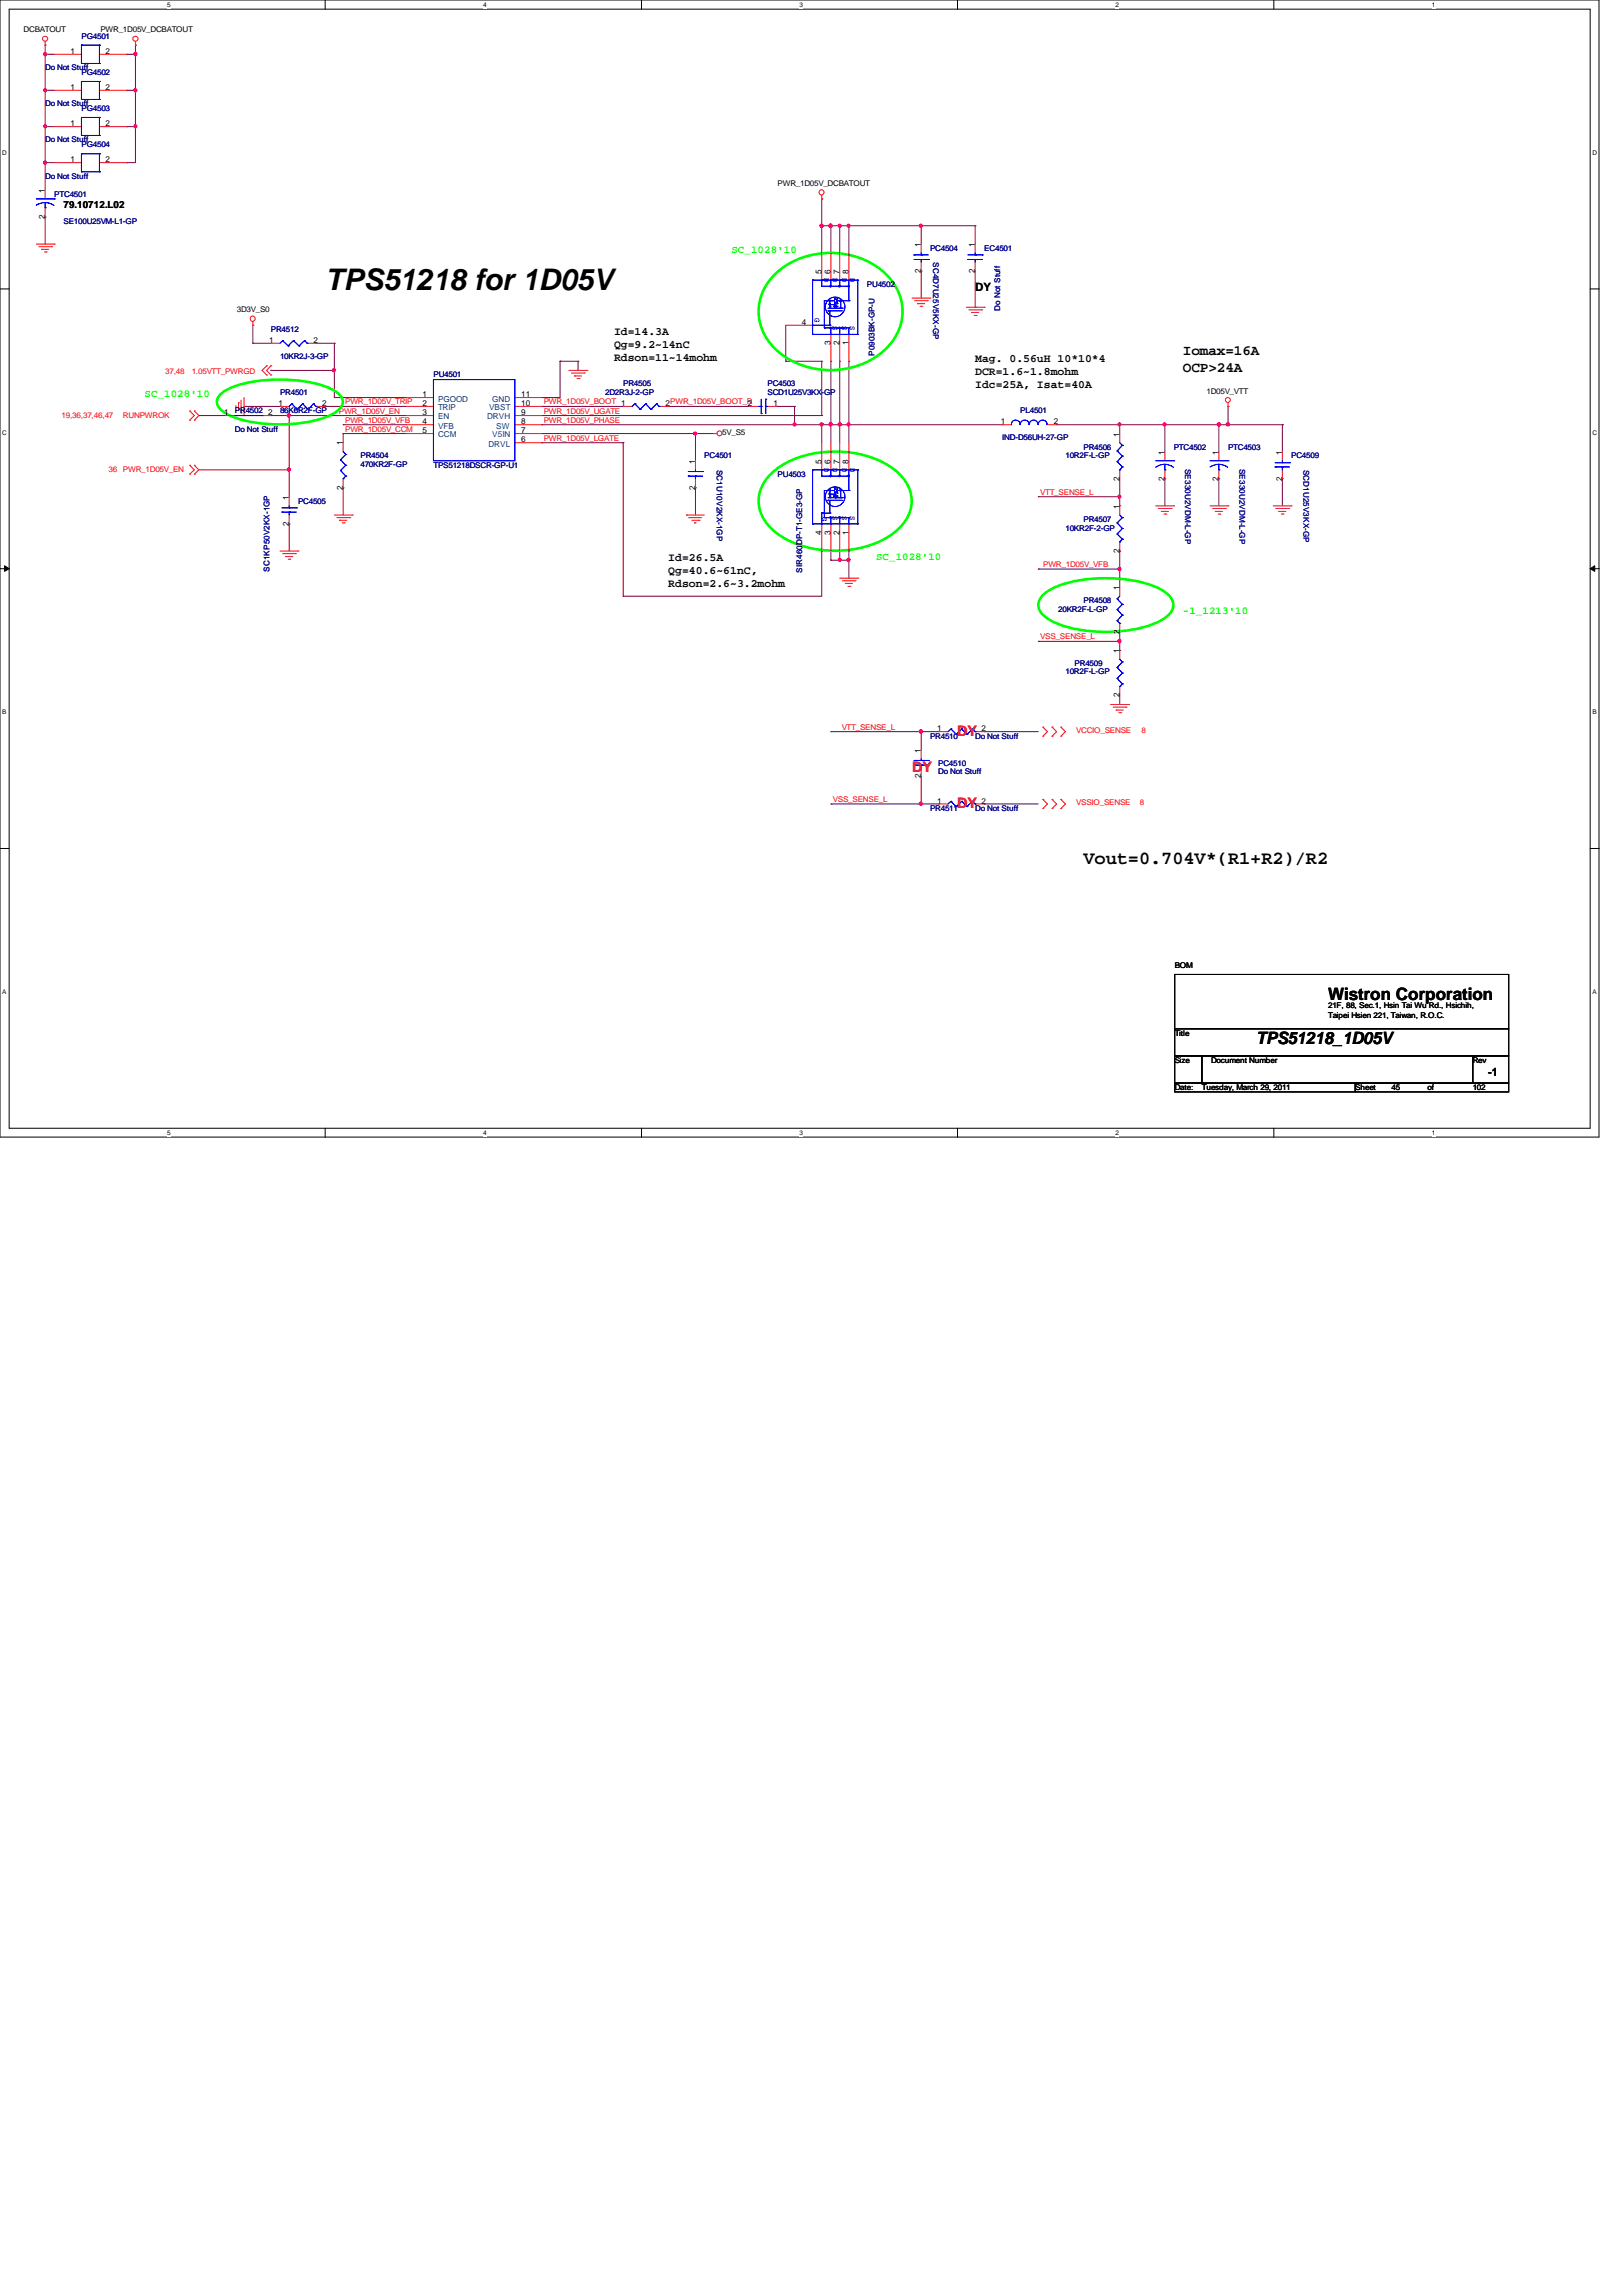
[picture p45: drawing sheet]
<svg xmlns="http://www.w3.org/2000/svg" width="210mm" height="297mm" viewBox="0 0 210 297" stroke-linecap="round" stroke-linejoin="round" font-family="sans-serif">
<defs><g id="words">
<text font-size="3.9" x="42.1" y="37.5">TPS51218 for 1D05V</text>
<text font-size="2.4" x="140.2" y="111.8">Vout=0.704V*(R1+R2)/R2</text>
<g font-size="2.2">
<text x="171.9" y="129.3">Wistron Corporation</text>
<text x="162.6" y="135.1">TPS51218_1D05V</text>
</g>
<g font-size="1.9">
<text x="153.1" y="46">Iomax=16A</text>
<text x="153.1" y="48.1">OCP&gt;24A</text>
</g>
<g font-size="1.9" fill="#f00">
<text x="123.9" y="95.2">DY</text>
<text x="118" y="99.9">DY</text>
<text x="123.9" y="104.5">DY</text>
</g>
<g font-size="1.5">
<text x="126.2" y="37.6">DY</text>
<text x="79.5" y="43.3">Id=14.3A</text>
<text x="79.5" y="45">Qg=9.2~14nC</text>
<text x="79.5" y="46.7">Rdson=11~14mohm</text>
<text x="126.2" y="46.8">Mag. 0.56uH 10*10*4</text>
<text x="126.2" y="48.5">DCR=1.6~1.8mohm</text>
<text x="126.2" y="50.2">Idc=25A, Isat=40A</text>
<text x="86.5" y="72.5">Id=26.5A</text>
<text x="86.5" y="74.2">Qg=40.6~61nC,</text>
<text x="86.5" y="75.9">Rdson=2.6~3.2mohm</text>
<text x="192.6" y="139.2">-1</text>
</g>
<g font-size="1.4" fill="#0f0">
<text x="94.7" y="32.7">SC_1028'10</text>
<text x="18.7" y="51.4">SC_1028'10</text>
<text x="113.4" y="72.4">SC_1028'10</text>
<text x="153.1" y="79.5">-1_1213'10</text>
</g>
<text font-size="1.3" x="8.2" y="26.9">79.10712.L02</text>
<g font-size="1.1">
<text x="9.1" y="11.6">1</text>
<text x="9.1" y="7">1</text>
<text x="13.7" y="11.6">2</text>
<text x="13.7" y="7">2</text>
<text x="9.1" y="16.3">1</text>
<text x="13.7" y="16.3">2</text>
<text x="9.1" y="21">1</text>
<text x="13.7" y="21">2</text>
<text x="5.8" y="28.3" transform="rotate(-90 5.8 28.3)">2</text>
<text x="5.8" y="24.9" transform="rotate(-90 5.8 24.9)">1</text>
<text x="106.3" y="35.4" transform="rotate(-90 106.3 35.4)">5</text>
<text x="107.5" y="35.4" transform="rotate(-90 107.5 35.4)">6</text>
<text x="108.6" y="35.4" transform="rotate(-90 108.6 35.4)">7</text>
<text x="109.8" y="35.4" transform="rotate(-90 109.8 35.4)">8</text>
<text x="119.2" y="35.3" transform="rotate(-90 119.2 35.3)">2</text>
<text x="119.2" y="31.9" transform="rotate(-90 119.2 31.9)">1</text>
<text x="126.2" y="35.3" transform="rotate(-90 126.2 35.3)">2</text>
<text x="126.2" y="31.9" transform="rotate(-90 126.2 31.9)">1</text>
<text x="34.8" y="44.4">1</text>
<text x="40.6" y="44.4">2</text>
<text x="103.8" y="42">4</text>
<text x="107.5" y="44.7" transform="rotate(-90 107.5 44.7)">3</text>
<text x="108.6" y="44.7" transform="rotate(-90 108.6 44.7)">2</text>
<text x="109.8" y="44.7" transform="rotate(-90 109.8 44.7)">1</text>
<text x="29" y="53.7">1</text>
<text x="34.7" y="53.7">2</text>
<text x="36" y="52.5">1</text>
<text x="41.7" y="52.5">2</text>
<text x="54.7" y="51.4">1</text>
<text x="54.7" y="52.5">2</text>
<text x="54.7" y="53.7">3</text>
<text x="67.4" y="53.7">9</text>
<text x="67.4" y="52.5">10</text>
<text x="67.4" y="51.4">11</text>
<text x="86.1" y="52.5">2PWR_1D05V_BOOT_R</text>
<text x="96.8" y="52.5">2</text>
<text x="100.1" y="52.5">1</text>
<text x="44.4" y="57.6" transform="rotate(-90 44.4 57.6)">1</text>
<text x="54.7" y="54.9">4</text>
<text x="54.7" y="56">5</text>
<text x="67.4" y="57.2">6</text>
<text x="67.4" y="56">7</text>
<text x="67.4" y="54.9">8</text>
<text x="90" y="60" transform="rotate(-90 90 60)">1</text>
<text x="106.3" y="60" transform="rotate(-90 106.3 60)">5</text>
<text x="107.5" y="60" transform="rotate(-90 107.5 60)">6</text>
<text x="108.6" y="60" transform="rotate(-90 108.6 60)">7</text>
<text x="109.8" y="60" transform="rotate(-90 109.8 60)">8</text>
<text x="129.5" y="54.9">1</text>
<text x="136.4" y="54.9">2</text>
<text x="144.9" y="56.5" transform="rotate(-90 144.9 56.5)">1</text>
<text x="150.7" y="58.8" transform="rotate(-90 150.7 58.8)">1</text>
<text x="157.7" y="58.8" transform="rotate(-90 157.7 58.8)">1</text>
<text x="165.9" y="58.8" transform="rotate(-90 165.9 58.8)">1</text>
<text x="37.4" y="64.6" transform="rotate(-90 37.4 64.6)">1</text>
<text x="44.4" y="63.3" transform="rotate(-90 44.4 63.3)">2</text>
<text x="90" y="63.3" transform="rotate(-90 90 63.3)">2</text>
<text x="144.9" y="65.8" transform="rotate(-90 144.9 65.8)">1</text>
<text x="144.9" y="62.2" transform="rotate(-90 144.9 62.2)">2</text>
<text x="150.7" y="62.2" transform="rotate(-90 150.7 62.2)">2</text>
<text x="157.7" y="62.2" transform="rotate(-90 157.7 62.2)">2</text>
<text x="165.9" y="62.2" transform="rotate(-90 165.9 62.2)">2</text>
<text x="37.4" y="68" transform="rotate(-90 37.4 68)">2</text>
<text x="106.3" y="69.2" transform="rotate(-90 106.3 69.2)">4</text>
<text x="107.5" y="69.2" transform="rotate(-90 107.5 69.2)">3</text>
<text x="108.6" y="69.2" transform="rotate(-90 108.6 69.2)">2</text>
<text x="109.8" y="69.2" transform="rotate(-90 109.8 69.2)">1</text>
<text x="144.9" y="71.5" transform="rotate(-90 144.9 71.5)">2</text>
<text x="144.9" y="76.3" transform="rotate(-90 144.9 76.3)">1</text>
<text x="144.9" y="82" transform="rotate(-90 144.9 82)">2</text>
<text x="144.9" y="84.5" transform="rotate(-90 144.9 84.5)">1</text>
<text x="121.3" y="94.6">1</text>
<text x="127" y="94.6">2</text>
<text x="144.9" y="90.2" transform="rotate(-90 144.9 90.2)">2</text>
<text x="119.2" y="100.7" transform="rotate(-90 119.2 100.7)">2</text>
<text x="119.2" y="97.4" transform="rotate(-90 119.2 97.4)">1</text>
<text x="121.3" y="104">1</text>
<text x="127" y="104">2</text>
</g>
<g font-size="1.1" fill="#004080">
<text x="56.7" y="51.9">PGOOD</text>
<text x="56.7" y="53.1">TRIP</text>
<text x="63.3" y="53.1">VBST</text>
<text x="63.7" y="51.9">GND</text>
<text x="56.7" y="54.3">EN</text>
<text x="56.7" y="55.5">VFB</text>
<text x="56.7" y="56.6">CCM</text>
<text x="63" y="54.3">DRVH</text>
<text x="63.2" y="57.8">DRVL</text>
<text x="63.7" y="56.6">V5IN</text>
<text x="64.2" y="55.5">SW</text>
</g>
<g font-size="1">
<text x="3" y="4.2">DCBATOUT</text>
<text x="13" y="4.2">PWR_1D05V_DCBATOUT</text>
<text x="100.6" y="24">PWR_1D05V_DCBATOUT</text>
<text x="30.6" y="40.4">3D3V_S0</text>
<text x="156.1" y="50.9">1D05V_VTT</text>
<text x="93.5" y="56.3">5V_S5</text>
<text x="152" y="125.2">BOM</text>
<text x="171.9" y="130.5">21F, 88, Sec.1, Hsin Tai Wu Rd., Hsichih,</text>
<text x="171.9" y="131.7">Taipei Hsien 221, Taiwan, R.O.C.</text>
<text x="152" y="134">Title</text>
<text x="152" y="137.5">Size</text>
<text x="156.7" y="137.5">Document Number</text>
<text x="190.6" y="137.5">Rev</text>
<text x="152" y="141">Date:</text>
<text x="155.5" y="141">Tuesday, March 29, 2011</text>
<text x="175.4" y="141">Sheet</text>
<text x="180.1" y="141">45</text>
<text x="184.7" y="141">of</text>
<text x="190.6" y="141">102</text>
</g>
<g font-size="1" fill="#000080">
<text x="10.5" y="5">PG4501</text>
<text x="5.8" y="9.1">Do Not Stuff</text>
<text x="10.5" y="9.7">PG4502</text>
<text x="5.8" y="13.8">Do Not Stuff</text>
<text x="10.5" y="14.4">PG4503</text>
<text x="5.8" y="18.4">Do Not Stuff</text>
<text x="5.8" y="23.1">Do Not Stuff</text>
<text x="10.5" y="19">PG4504</text>
<text x="7" y="25.4">PTC4501</text>
<text x="8.2" y="29">SE100U25VM-L1-GP</text>
<text x="120.4" y="32.5">PC4504</text>
<text x="120.8" y="33.9" transform="rotate(90 120.8 33.9)">SC4D7U25V5KX-GP</text>
<text x="127.4" y="32.5">EC4501</text>
<text x="112.2" y="37.1">PU4502</text>
<text x="129.4" y="40.2" transform="rotate(-90 129.4 40.2)">Do Not Stuff</text>
<text x="35.1" y="43">PR4512</text>
<text x="36.2" y="46.5">10KR2J-3-GP</text>
<text x="113.2" y="46.1" transform="rotate(-90 113.2 46.1)">P0903BK-GP-U</text>
<text x="30.4" y="53.5">PR4502</text>
<text x="36.2" y="51.1">PR4501</text>
<text x="36.2" y="53.5">86K6R2F-GP</text>
<text x="56.1" y="48.8">PU4501</text>
<text x="78.3" y="51.1">2D2R3J-2-GP</text>
<text x="80.6" y="50">PR4505</text>
<text x="99.3" y="50">PC4503</text>
<text x="99.3" y="51.1">SCD1U25V3KX-GP</text>
<text x="132" y="53.5">PL4501</text>
<text x="30.4" y="55.8">Do Not Stuff</text>
<text x="46.7" y="59.3">PR4504</text>
<text x="91.1" y="59.3">PC4501</text>
<text x="129.7" y="57">IND-D56UH-27-GP</text>
<text x="137.9" y="59.3">10R2F-L-GP</text>
<text x="140.2" y="58.2">PR4506</text>
<text x="151.9" y="58.2">PTC4502</text>
<text x="158.9" y="58.2">PTC4503</text>
<text x="167.1" y="59.3">PC4509</text>
<text x="38.6" y="65.2">PC4505</text>
<text x="46.7" y="60.4">470KR2F-GP</text>
<text x="56.1" y="60.5">TPS51218DSCR-GP-U1</text>
<text x="92.8" y="60.8" transform="rotate(90 92.8 60.8)">SC1U10V2KX-1GP</text>
<text x="100.6" y="61.7">PU4503</text>
<text x="153.4" y="60.7" transform="rotate(90 153.4 60.7)">SE330U2VDM-L-GP</text>
<text x="160.4" y="60.7" transform="rotate(90 160.4 60.7)">SE330U2VDM-L-GP</text>
<text x="168.7" y="60.8" transform="rotate(90 168.7 60.8)">SCD1U25V3KX-GP</text>
<text x="137.9" y="68.7">10KR2F-2-GP</text>
<text x="140.2" y="67.5">PR4507</text>
<text x="34.9" y="74" transform="rotate(-90 34.9 74)">SC1KP50V2KX-1GP</text>
<text x="103.8" y="74.1" transform="rotate(-90 103.8 74.1)">SIR460DP-T1-GE3-GP</text>
<text x="136.9" y="79.2">20KR2F-L-GP</text>
<text x="140.2" y="78">PR4508</text>
<text x="137.9" y="87.2">10R2F-L-GP</text>
<text x="139.1" y="86.2">PR4509</text>
<text x="120.4" y="95.5">PR4510</text>
<text x="126.2" y="95.5">Do Not Stuff</text>
<text x="121.4" y="99.1">PC4510</text>
<text x="121.4" y="100.1">Do Not Stuff</text>
<text x="120.4" y="104.9">PR4511</text>
<text x="126.2" y="104.9">Do Not Stuff</text>
</g>
<g font-size="1" fill="#00f">
<text x="106.6" y="36" transform="rotate(90 106.6 36)">D</text>
<text x="107.8" y="36" transform="rotate(90 107.8 36)">D</text>
<text x="109" y="36" transform="rotate(90 109 36)">D</text>
<text x="110" y="36" transform="rotate(90 110 36)">D</text>
<text x="105.5" y="41.1" transform="rotate(90 105.5 41.1)">G</text>
<text x="107.8" y="42.2" transform="rotate(90 107.8 42.2)">S</text>
<text x="109" y="42.2" transform="rotate(90 109 42.2)">S</text>
<text x="110" y="42.2" transform="rotate(90 110 42.2)">S</text>
<text x="106.6" y="60.5" transform="rotate(90 106.6 60.5)">D</text>
<text x="107.8" y="60.5" transform="rotate(90 107.8 60.5)">D</text>
<text x="109" y="60.5" transform="rotate(90 109 60.5)">D</text>
<text x="110" y="60.5" transform="rotate(90 110 60.5)">D</text>
<text x="106.4" y="66.8" transform="rotate(90 106.4 66.8)">G</text>
<text x="107.8" y="66.7" transform="rotate(90 107.8 66.7)">S</text>
<text x="109" y="66.7" transform="rotate(90 109 66.7)">S</text>
<text x="110" y="66.7" transform="rotate(90 110 66.7)">S</text>
</g>
<g font-size="1" fill="#f00">
<text x="21.4" y="48.3">37,48</text>
<text x="24.8" y="48.3">1.05VTT_PWRGD</text>
<text x="43.9" y="53.5">PWR_1D05V_EN</text>
<text x="44.7" y="52.3">PWR_1D05V_TRIP</text>
<text x="70.4" y="52.3">PWR_1D05V_BOOT 1</text>
<text x="70.4" y="53.5">PWR_1D05V_UGATE</text>
<text x="8" y="54.1">19,36,37,46,47</text>
<text x="15.9" y="54.1">RUNPWROK</text>
<text x="44.7" y="55.8">PWR_1D05V_CCM</text>
<text x="44.7" y="54.7">PWR_1D05V_VFB</text>
<text x="70.4" y="57">PWR_1D05V_LGATE</text>
<text x="70.4" y="54.7">PWR_1D05V_PHASE</text>
<text x="14.1" y="61.1">36</text>
<text x="15.9" y="61.1">PWR_1D05V_EN</text>
<text x="134.6" y="64">VTT_SENSE_L</text>
<text x="135" y="73.4">PWR_1D05V_VFB</text>
<text x="134.6" y="82.7">VSS_SENSE_L</text>
<text x="108.9" y="94.4">VTT_SENSE_L</text>
<text x="139.3" y="94.8">VCCIO_SENSE</text>
<text x="147.7" y="94.8">8</text>
<text x="107.8" y="103.8">VSS_SENSE_L</text>
<text x="139.3" y="104.2">VSSIO_SENSE</text>
<text x="147.5" y="104.2">8</text>
</g>
<g font-size=".8">
<text x="21.6" y=".9">5</text>
<text x="62.5" y=".9">4</text>
<text x="103.5" y=".9">3</text>
<text x="144.4" y=".9">2</text>
<text x="185.3" y=".9">1</text>
<text x=".3" y="20">D</text>
<text x="206.1" y="20">D</text>
<text x=".3" y="56.2">C</text>
<text x="206.1" y="56.2">C</text>
<text x=".3" y="92.4">B</text>
<text x="206.1" y="92.4">B</text>
<text x=".3" y="128.6">A</text>
<text x="206.1" y="128.6">A</text>
<text x="21.6" y="146.9">5</text>
<text x="62.5" y="146.9">4</text>
<text x="103.5" y="146.9">3</text>
<text x="144.4" y="146.9">2</text>
<text x="185.3" y="146.9">1</text>
</g>
</g></defs>
<path d="M0 0h206.9v147.1h-206.9zM1.2 1.2h204.6v144.8h-204.6z" fill="none" stroke="#000" stroke-width=".13"/>
<g fill="#fff">
<path d="M21.6 .1h.5v1h-.5z"/>
<path d="M21.6 146.1h.5v.9h-.5z"/>
</g>
<path d="M42.1 0v1.2M42.1 146v1.2" fill="none" stroke="#000" stroke-width=".13"/>
<g fill="#fff">
<path d="M62.5 .1h.5v1h-.5z"/>
<path d="M62.5 146.1h.5v.9h-.5z"/>
</g>
<path d="M83 0v1.2M83 146v1.2" fill="none" stroke="#000" stroke-width=".13"/>
<g fill="#fff">
<path d="M103.5 .1h.4v1h-.4z"/>
<path d="M103.5 146.1h.4v.9h-.4z"/>
</g>
<path d="M123.9 0v1.2M123.9 146v1.2" fill="none" stroke="#000" stroke-width=".13"/>
<g fill="#fff">
<path d="M144.4 .1h.4v1h-.4z"/>
<path d="M144.4 146.1h.4v.9h-.4z"/>
</g>
<path d="M164.8 0v1.2M164.8 146v1.2" fill="none" stroke="#000" stroke-width=".13"/>
<g fill="#fff">
<path d="M185.3 .1h.5v1h-.5z"/>
<path d="M185.3 146.1h.5v.9h-.5z"/>
<path d="M.3 19.3h.6v.9h-.6z"/>
<path d="M206.1 19.3h.6v.9h-.6z"/>
<path d="M.3 55.5h.6v.9h-.6z"/>
<path d="M206.1 55.5h.6v.9h-.6z"/>
</g>
<path d="M0 37.4h1.2M205.8 37.4h1.2" fill="none" stroke="#000" stroke-width=".13"/>
<g fill="#fff">
<path d="M.3 91.7h.5v.9h-.5z"/>
<path d="M206.1 91.7h.5v.9h-.5z"/>
</g>
<path d="M0 73.6h1.2M.6 73.2l.6 .4-.6 .3zM205.8 73.6l.6-.4v.7zM205.8 73.6h1.2" fill="none" stroke="#000" stroke-width=".13"/>
<path d="M.6 73.2l.6 .4-.6 .3zM205.8 73.6l.6-.4v.7z" fill="#000"/>
<g fill="#fff">
<path d="M.3 127.8h.5v1h-.5z"/>
<path d="M206.1 127.8h.5v1h-.5z"/>
</g>
<path d="M0 109.8h1.2M205.8 109.8h1.2" fill="none" stroke="#000" stroke-width=".13"/>
<path d="M40.9 44.4h2.4M43.3 47.9h.1M43.3 44.4h.1M43.3 44.4v3.5M119.2 94.7h.1M119.2 94.7h2.3" fill="none" stroke="#800040" stroke-width=".13"/>
<path d="M119 94.5h.3l.1 .1-.1 .2-.1 .1-.2-.1z" fill-rule="evenodd" fill="#f0f"/>
<path d="M119 94.5h.3l.1 .1-.1 .2-.1 .1-.2-.1z" fill="none" stroke="#f0f" stroke-width=".13"/>
<path d="M119.2 104h.1M119.2 104h2.3" fill="none" stroke="#800040" stroke-width=".13"/>
<path d="M119 103.8h.3l.1 .2-.1 .1-.1 .1-.2-.1z" fill-rule="evenodd" fill="#f0f"/>
<path d="M119 103.8h.3l.1 .2-.1 .1-.1 .1-.2-.1z" fill="none" stroke="#f0f" stroke-width=".13"/>
<path d="M32.7 44.4h.1M32.7 44.4h2.4M157.7 54.9h.1M157.7 54.9v3.5M165.9 54.9h.1M165.9 54.9v3.5" fill="none" stroke="#800040" stroke-width=".13"/>
<path d="M157.6 54.8h.3v.1v.1l-.2 .1-.1-.1z" fill-rule="evenodd" fill="#f0f"/>
<path d="M157.6 54.8h.3v.1v.1l-.2 .1-.1-.1z" fill="none" stroke="#f0f" stroke-width=".13"/>
<path d="M150.7 54.9h.1M150.7 54.9v3.5M150.7 54.9h7M150.7 61.9h.1M150.7 61.9v3.5M157.7 61.9h.1M157.7 61.9v3.5M165.9 61.9h.1M165.9 61.9v3.5" fill="none" stroke="#800040" stroke-width=".13"/>
<path d="M150.6 54.8h.2l.1 .1-.1 .1-.1 .1-.1-.1z" fill-rule="evenodd" fill="#f0f"/>
<path d="M150.6 54.8h.2l.1 .1-.1 .1-.1 .1-.1-.1z" fill="none" stroke="#f0f" stroke-width=".13"/>
<path d="M144.9 54.9h.1M144.9 54.9h5.8" fill="none" stroke="#800040" stroke-width=".13"/>
<path d="M144.7 54.8h.3l.1 .1-.1 .1-.1 .1-.2-.1z" fill-rule="evenodd" fill="#f0f"/>
<path d="M144.7 54.8h.3l.1 .1-.1 .1-.1 .1-.2-.1z" fill="none" stroke="#f0f" stroke-width=".13"/>
<path d="M25.7 60.8h11.7M37.4 60.8h.1" fill="none" stroke="#800040" stroke-width=".13"/>
<path d="M37.2 60.6h.3l.1 .1-.1 .2-.1 .1-.2-.1z" fill-rule="evenodd" fill="#f0f"/>
<path d="M37.2 60.6h.3l.1 .1-.1 .2-.1 .1-.2-.1z" fill="none" stroke="#f0f" stroke-width=".13"/>
<g fill="none" stroke="#800040" stroke-width=".13">
<path d="M119.2 29.2h.1M119.2 29.2h7M126.2 39.8h.1M126.2 29.2h.1M126.2 29.2v2.4M126.2 35.1v4.7M37.4 53.8h.1M37.4 53.8v7M106.3 53.8h.1M106.3 46.7v7.1M109.9 54.9h19.8M129.7 54.9h.1"/>
<path d="M158.9 54.9h7M165.9 54.9h.1M107.5 94.7h.1M107.5 94.7h11.7M119.2 94.7h.1M119.2 94.7v2.3M107.5 104h.1M107.5 104h11.7M119.2 104h.1M119.2 100.5v3.5"/>
</g>
<path d="M119 29.1h.3l.1 .1-.1 .1-.1 .1-.2-.1z" fill-rule="evenodd" fill="#f0f"/>
<path d="M119 29.1h.3l.1 .1-.1 .1-.1 .1-.2-.1z" fill="none" stroke="#f0f" stroke-width=".13"/>
<path d="M5.8 11.7h.1M5.8 11.7v4.7" fill="none" stroke="#800040" stroke-width=".13"/>
<path d="M5.7 11.5h.3l.1 .2-.1 .1-.2 .1-.1-.1z" fill-rule="evenodd" fill="#f0f"/>
<path d="M5.7 11.5h.3l.1 .2-.1 .1-.2 .1-.1-.1z" fill="none" stroke="#f0f" stroke-width=".13"/>
<path d="M5.8 7h.1M5.8 7h1.2M5.8 7v4.7" fill="none" stroke="#800040" stroke-width=".13"/>
<path d="M5.7 6.8h.3l.1 .2-.1 .2h-.2h-.1z" fill-rule="evenodd" fill="#f0f"/>
<path d="M5.7 6.8h.3l.1 .2-.1 .2h-.2h-.1z" fill="none" stroke="#f0f" stroke-width=".13"/>
<path d="M5.8 21h.1M5.8 21v3.6" fill="none" stroke="#800040" stroke-width=".13"/>
<path d="M5.7 20.9h.3l.1 .1-.1 .2-.2 .1-.1-.1z" fill-rule="evenodd" fill="#f0f"/>
<path d="M5.7 20.9h.3l.1 .1-.1 .2-.2 .1-.1-.1z" fill="none" stroke="#f0f" stroke-width=".13"/>
<path d="M5.8 11.7h.1M5.8 11.7h1.2M16.4 11.7h.1M16.4 11.7h1.1M17.5 16.4h.1M17.5 16.4v4.6M5.8 21h.1M5.8 21h1.2" fill="none" stroke="#800040" stroke-width=".13"/>
<path d="M17.4 16.2h.3v.1v.2l-.2 .1-.1-.1z" fill-rule="evenodd" fill="#f0f"/>
<path d="M17.4 16.2h.3v.1v.2l-.2 .1-.1-.1z" fill="none" stroke="#f0f" stroke-width=".13"/>
<path d="M17.5 7h.1M17.5 7v4.7" fill="none" stroke="#800040" stroke-width=".13"/>
<path d="M17.4 6.8h.3v.2v.2h-.2h-.1z" fill-rule="evenodd" fill="#f0f"/>
<path d="M17.4 6.8h.3v.2v.2h-.2h-.1z" fill="none" stroke="#f0f" stroke-width=".13"/>
<path d="M16.4 16.4h.1M17.5 11.7h.1M17.5 11.7v4.7h-1.1M16.4 21h.1M16.4 21h1.1" fill="none" stroke="#800040" stroke-width=".13"/>
<path d="M17.4 11.5h.3v.2v.1l-.2 .1-.1-.1z" fill-rule="evenodd" fill="#f0f"/>
<path d="M17.4 11.5h.3v.2v.1l-.2 .1-.1-.1z" fill="none" stroke="#f0f" stroke-width=".13"/>
<g fill="none" stroke="#800040" stroke-width=".13">
<path d="M5.8 16.4h.1M5.8 5.8h.1M5.8 16.4h1.2M5.8 5.8v1.2M16.4 7h.1M17.5 5.8h.1M17.5 5.8v1.2h-1.1M5.8 28.1h.1M5.8 28.1v3.5M43.3 51.4h.1M43.3 51.4h9.3M108.7 54.9h.1"/>
<path d="M108.7 54.9h1.2M108.7 72.5h.1M108.7 72.5h1.2"/>
</g>
<path d="M109.7 54.8h.3v.1v.1l-.2 .1-.1-.1z" fill-rule="evenodd" fill="#f0f"/>
<path d="M109.7 54.8h.3v.1v.1l-.2 .1-.1-.1z" fill="none" stroke="#f0f" stroke-width=".13"/>
<path d="M108.5 54.8h.3l.1 .1-.1 .1-.1 .1-.2-.1z" fill-rule="evenodd" fill="#f0f"/>
<path d="M108.5 54.8h.3l.1 .1-.1 .1-.1 .1-.2-.1z" fill="none" stroke="#f0f" stroke-width=".13"/>
<path d="M107.5 29.2h.1M107.5 29.2v3.5" fill="none" stroke="#800040" stroke-width=".13"/>
<path d="M107.3 29.1h.3l.1 .1-.1 .1-.1 .1-.2-.1z" fill-rule="evenodd" fill="#f0f"/>
<path d="M107.3 29.1h.3l.1 .1-.1 .1-.1 .1-.2-.1z" fill="none" stroke="#f0f" stroke-width=".13"/>
<path d="M106.3 29.2h.1M106.3 29.2h1.2M109.9 29.2h.1M109.9 29.2v3.5" fill="none" stroke="#800040" stroke-width=".13"/>
<path d="M107.3 29.1h.3l.1 .1-.1 .1-.1 .1-.2-.1z" fill-rule="evenodd" fill="#f0f"/>
<path d="M107.3 29.1h.3l.1 .1-.1 .1-.1 .1-.2-.1z" fill="none" stroke="#f0f" stroke-width=".13"/>
<path d="M106.1 29.1h.4l.1 .1-.1 .1-.2 .1-.2-.1z" fill-rule="evenodd" fill="#f0f"/>
<path d="M106.1 29.1h.4l.1 .1-.1 .1-.2 .1-.2-.1z" fill="none" stroke="#f0f" stroke-width=".13"/>
<path d="M109.9 29.2h.1M109.9 29.2h9.3" fill="none" stroke="#800040" stroke-width=".13"/>
<path d="M109.7 29.1h.3v.1v.1l-.2 .1-.1-.1z" fill-rule="evenodd" fill="#f0f"/>
<path d="M109.7 29.1h.3v.1v.1l-.2 .1-.1-.1z" fill="none" stroke="#f0f" stroke-width=".13"/>
<path d="M106.3 29.2h.1M106.3 29.2v3.5M157.7 54.9h.1M157.7 54.9h1.2" fill="none" stroke="#800040" stroke-width=".13"/>
<path d="M158.7 54.8h.4v.1v.1l-.2 .1-.2-.1z" fill-rule="evenodd" fill="#f0f"/>
<path d="M158.7 54.8h.4v.1v.1l-.2 .1-.2-.1z" fill="none" stroke="#f0f" stroke-width=".13"/>
<path d="M157.6 54.8h.3v.1v.1l-.2 .1-.1-.1z" fill-rule="evenodd" fill="#f0f"/>
<path d="M157.6 54.8h.3v.1v.1l-.2 .1-.1-.1z" fill="none" stroke="#f0f" stroke-width=".13"/>
<g fill="none" stroke="#800040" stroke-width=".13">
<path d="M108.7 29.2h.1M108.7 29.2v3.5M119.2 35.1h.1M119.2 29.2h.1M119.2 29.2v2.4M119.2 35.1v3.5M25.7 53.8h.1M25.7 53.8h3.5M35.1 53.8h.1M35.1 53.8h2.3M72.5 46.7h.1M72.5 46.7v4.7"/>
<path d="M90 56.1h.1M90 56.1h2.3M90 56.1v3.5M102.8 52.6h.1M102.8 52.6v2.3M107.5 54.9h.1M107.5 54.9v2.4M108.7 46.7h.1M108.7 46.7v8.2M44.4 63.1h.1M44.4 63.1v3.5M109.9 71.3h.1"/>
<path d="M109.9 71.3v1.2M144.9 73.6h.1M144.9 73.6v2.3"/>
</g>
<path d="M144.7 73.5h.3l.1 .1-.1 .2h-.1h-.2z" fill-rule="evenodd" fill="#f0f"/>
<path d="M144.7 73.5h.3l.1 .1-.1 .2h-.1h-.2z" fill="none" stroke="#f0f" stroke-width=".13"/>
<g fill="none" stroke="#800040" stroke-width=".13">
<path d="M44.4 56.1h.1M44.4 56.1h8.2M44.4 56.1v1.2M72.5 46.7h.1M72.5 46.7h2.3M74.8 46.7h.1M74.8 46.7v1.2M80.6 57.3h.1M80.6 57.3v19.8M107.5 54.9h.1M107.5 54.9h1.2M134.4 73.6h.1"/>
<path d="M144.9 71.3h.1M144.9 71.3v2.3h-10.5"/>
</g>
<path d="M108.5 54.8h.3l.1 .1-.1 .1-.1 .1-.2-.1z" fill-rule="evenodd" fill="#f0f"/>
<path d="M108.5 54.8h.3l.1 .1-.1 .1-.1 .1-.2-.1z" fill="none" stroke="#f0f" stroke-width=".13"/>
<path d="M107.3 54.8h.3l.1 .1-.1 .1-.1 .1-.2-.1z" fill-rule="evenodd" fill="#f0f"/>
<path d="M107.3 54.8h.3l.1 .1-.1 .1-.1 .1-.2-.1z" fill="none" stroke="#f0f" stroke-width=".13"/>
<path d="M43.3 47.9h.1M43.3 47.9v3.5M70.1 57.3h.1M70.1 57.3h10.5M86.5 52.6h.1M86.5 52.6h10.5M106.3 54.9h.1M107.5 46.7h.1M107.5 46.7v8.2h-1.2" fill="none" stroke="#800040" stroke-width=".13"/>
<path d="M107.3 54.8h.3l.1 .1-.1 .1-.1 .1-.2-.1z" fill-rule="evenodd" fill="#f0f"/>
<path d="M107.3 54.8h.3l.1 .1-.1 .1-.1 .1-.2-.1z" fill="none" stroke="#f0f" stroke-width=".13"/>
<path d="M35.1 47.9h.1M35.1 47.9h8.2" fill="none" stroke="#800040" stroke-width=".13"/>
<path d="M43.1 47.7h.3v.2v.2h-.2h-.1z" fill-rule="evenodd" fill="#f0f"/>
<path d="M43.1 47.7h.3v.2v.2h-.2h-.1z" fill="none" stroke="#f0f" stroke-width=".13"/>
<path d="M70.1 56.1h.1M70.1 56.1h19.9" fill="none" stroke="#800040" stroke-width=".13"/>
<path d="M89.8 55.9h.3l.1 .2-.1 .1-.1 .1-.2-.1z" fill-rule="evenodd" fill="#f0f"/>
<path d="M89.8 55.9h.3l.1 .2-.1 .1-.1 .1-.2-.1z" fill="none" stroke="#f0f" stroke-width=".13"/>
<path d="M44.4 54.9h.1M44.4 54.9h8.2M70.1 54.9h.1M70.1 54.9h32.7M109.9 46.7h.1M109.9 46.7v8.2M90 63.1h.1M90 63.1v3.5" fill="none" stroke="#800040" stroke-width=".13"/>
<path d="M102.7 54.8h.3v.1v.1l-.2 .1-.1-.1z" fill-rule="evenodd" fill="#f0f"/>
<path d="M102.7 54.8h.3v.1v.1l-.2 .1-.1-.1z" fill="none" stroke="#f0f" stroke-width=".13"/>
<g fill="none" stroke="#800040" stroke-width=".13">
<path d="M31.6 52.6h.1M31.6 52.6h4.6M37.4 53.8h.1M37.4 53.8h15.2M42.1 52.6h.1M42.1 52.6h10.5M70.1 52.6h.1M70.1 53.8h.1M70.1 51.4h.1M70.1 52.6h10.5M70.1 53.8h36.2M70.1 51.4h2.4"/>
<path d="M100.5 52.6h.1M100.5 52.6h2.3M108.7 54.9h.1M108.7 54.9v2.4M37.4 67.8h.1M37.4 60.8h.1M37.4 60.8v3.5M37.4 67.8v3.5"/>
</g>
<path d="M37.2 53.6h.3l.1 .1-.1 .2-.1 .1-.2-.1z" fill-rule="evenodd" fill="#f0f"/>
<path d="M37.2 53.6h.3l.1 .1-.1 .2-.1 .1-.2-.1z" fill="none" stroke="#f0f" stroke-width=".13"/>
<path d="M102.8 54.9h.1M102.8 54.9h3.5M106.3 54.9h.1M106.3 54.9v2.4" fill="none" stroke="#800040" stroke-width=".13"/>
<path d="M106.1 54.8h.4l.1 .1-.1 .1-.2 .1-.2-.1z" fill-rule="evenodd" fill="#f0f"/>
<path d="M106.1 54.8h.4l.1 .1-.1 .1-.2 .1-.2-.1z" fill="none" stroke="#f0f" stroke-width=".13"/>
<path d="M109.9 54.9h.1M109.9 54.9v2.4M109.9 72.5h.1M109.9 72.5v2.3" fill="none" stroke="#800040" stroke-width=".13"/>
<path d="M109.7 72.3h.3v.1v.2h-.2h-.1z" fill-rule="evenodd" fill="#f0f"/>
<path d="M109.7 72.3h.3v.1v.2h-.2h-.1z" fill="none" stroke="#f0f" stroke-width=".13"/>
<path d="M108.7 71.3h.1M108.7 71.3v1.2" fill="none" stroke="#800040" stroke-width=".13"/>
<path d="M108.5 72.3h.3l.1 .1-.1 .2h-.1h-.2z" fill-rule="evenodd" fill="#f0f"/>
<path d="M108.5 72.3h.3l.1 .1-.1 .2h-.1h-.2z" fill="none" stroke="#f0f" stroke-width=".13"/>
<path d="M106.3 25.7h.1M106.3 25.7v3.5M108.7 29.2h.1M108.7 29.2h1.2M106.3 71.3h.1M106.3 71.3v5.8M107.5 71.3h.1M107.5 72.5h.1M107.5 71.3v1.2M107.5 72.5h1.2" fill="none" stroke="#800040" stroke-width=".13"/>
<path d="M108.5 29.1h.3l.1 .1-.1 .1-.1 .1-.2-.1z" fill-rule="evenodd" fill="#f0f"/>
<path d="M108.5 29.1h.3l.1 .1-.1 .1-.1 .1-.2-.1z" fill="none" stroke="#f0f" stroke-width=".13"/>
<path d="M107.5 29.2h.1M107.5 29.2h1.2M158.9 52.6h.1M158.9 52.6v2.3M80.6 77.1h.1M80.6 77.1h25.7" fill="none" stroke="#800040" stroke-width=".13"/>
<path d="M107.3 29.1h.3l.1 .1-.1 .1-.1 .1-.2-.1z" fill-rule="evenodd" fill="#f0f"/>
<path d="M107.3 29.1h.3l.1 .1-.1 .1-.1 .1-.2-.1z" fill="none" stroke="#f0f" stroke-width=".13"/>
<path d="M5.8 16.4h.1M5.8 16.4v4.6" fill="none" stroke="#800040" stroke-width=".13"/>
<path d="M5.7 16.2h.3l.1 .1-.1 .2-.2 .1-.1-.1z" fill-rule="evenodd" fill="#f0f"/>
<path d="M5.7 16.2h.3l.1 .1-.1 .2-.2 .1-.1-.1z" fill="none" stroke="#f0f" stroke-width=".13"/>
<path d="M136.7 54.9h.1M136.7 54.9h8.2M144.9 54.9h.1M144.9 54.9v1.2M144.9 64.3h.1M144.9 61.9v2.4" fill="none" stroke="#800040" stroke-width=".13"/>
<path d="M144.7 64.1h.3l.1 .2-.1 .1-.1 .1-.2-.1z" fill-rule="evenodd" fill="#f0f"/>
<path d="M144.7 64.1h.3l.1 .2-.1 .1-.1 .1-.2-.1z" fill="none" stroke="#f0f" stroke-width=".13"/>
<path d="M32.7 42.1h.1M32.7 42.1v2.3M127.4 94.7h.1M127.4 94.7h7M144.9 91.1h.1M144.9 83h.1M144.9 81.8v1.2M144.9 90v1.1" fill="none" stroke="#800040" stroke-width=".13"/>
<path d="M144.7 82.8h.3l.1 .1-.1 .2-.1 .1-.2-.1z" fill-rule="evenodd" fill="#f0f"/>
<path d="M144.7 82.8h.3l.1 .1-.1 .2-.1 .1-.2-.1z" fill="none" stroke="#f0f" stroke-width=".13"/>
<path d="M101.7 46.7h.1M101.7 42.1v4.6M101.7 46.7h4.6M106.3 46.7h.1M134.4 64.3h.1M134.4 64.3h10.5v1.1M144.9 65.4h.1M134.4 83h.1M134.4 83h10.5v1.2M144.9 84.2h.1M127.4 104h.1M127.4 104h7" fill="none" stroke="#800040" stroke-width=".13"/>
<g fill="none" stroke="#f00" stroke-width=".13">
<path d="M5.8 5.8h.1M5.8 5.4v.4M17.5 5.8h.1M17.5 5.4v.4M4.7 31.6h2.3M5 31.9h1.7M5.4 32.3h.1M5.4 32.3h.9M5.8 32.6h.2M6 32.6h.1M6.7 31.9h.1M7 31.6h.1"/>
<path d="M106.3 25.7h.1M106.3 25.3v.4M106.3 32.7v3.5M107.5 32.7v3.5M108.7 32.7v3.5M109.9 32.7v3.5M118 38.6h2.4M118.4 38.9h1.6M118.7 39.3h.1M118.7 39.3h1M119.1 39.6h.2M119.2 31.6v1.1"/>
<path d="M119.2 33.9v1.2M119.3 39.6h.1M120 38.9h.1M120.4 38.6h.1M125.1 39.8h2.3M126.2 31.6v1.1M126.2 33.9v1.2M127.4 39.8h.1M24.6 54.4h.1M24.6 53.2h.1M24.6 53.2l.5 .6-.5 .6M25.1 53.2h.1"/>
<path d="M25.1 54.4h.1M25.1 53.2l.6 .6-.6 .6M30.5 52.7h.1M30.5 52.5v.2M30.9 52.1h.1M30.9 52.1v.9M31.2 53.4h.1M31.2 51.8v1.6M31.6 53.8h.1M31.6 51.4v2.4M32.7 42.1h.1M32.7 41.6v.5"/>
<path d="M34.5 47.3h.1M34.5 48.5h.1M34.5 47.3l-.6 .6 .6 .6M35.1 47.3h.1M35.1 48.5h.1M35.1 47.3l-.6 .6 .6 .6M36.2 52.6h1.2M40.9 52.6h1.2M73.6 47.9h2.3M74 48.3h1.6M74.3 48.6h.1M74.3 48.6h1"/>
<path d="M74.7 49h.2M74.9 49h.1M75.6 48.3h.1M75.9 47.9h.1M92.3 56.1h.1M92.3 56.1h.5M101.7 42.1h3.5M107.5 43.3v3.4M108.7 43.3v3.4M109.9 43.3v3.4M125.4 40.1h1.6M125.7 40.4h.1"/>
<path d="M125.7 40.4h1M126.1 40.8h.2M126.3 40.8h.1M127 40.1h.1M158.9 52.6h.1M158.9 52.1v.5M24.6 61.3h.1M24.6 60.2h.1M24.6 60.2l.5 .6-.5 .5M25.1 60.2h.1M25.1 61.3h.1M25.1 60.2l.6 .6-.6 .5"/>
<path d="M36.2 71.3h2.4M36.6 71.6h1.6M37 72h.1M37 72h.9M37.3 72.3h.2M37.5 72.3h.1M38.2 71.6h.1M38.6 71.3h.1M43.3 66.6h2.3M43.6 67h1.7M43.9 67.3h.1M43.9 67.3h1"/>
<path d="M44.3 67.6h.2M44.5 67.6h.1M45.3 67h.1M45.6 66.6h.1M88.8 66.6h.1M88.8 66.6h2.3M89.2 67h.1M89.2 67h1.6M89.5 67.3h1M89.9 67.6h.1M89.9 67.6h.2M90.5 67.3h.1"/>
<path d="M108.7 74.8h2.3M109 75.1h1.7M109.4 75.5h.1M109.4 75.5h.9M109.7 75.9h.3M110 75.9h.1M110.7 75.1h.1M111 74.8h.1M149.6 65.4h2.3M149.9 65.8h1.7M150.3 66.2h.1M150.3 66.2h.9"/>
<path d="M150.6 66.5h.3M150.9 66.5h.1M151.6 65.8h.1M151.9 65.4h.1M156.6 65.4h2.3M156.9 65.8h1.7M157.3 66.2h.1M157.3 66.2h.9M157.6 66.5h.3M157.9 66.5h.1M158.6 65.8h.1M158.9 65.4h.1"/>
<path d="M164.8 65.4h2.3M165.1 65.8h1.7M165.5 66.2h.1M165.5 66.2h.9M165.8 66.5h.2M166 66.5h.1M166.8 65.8h.1M167.1 65.4h.1M135 95.2h.1M135 94.1h.1M135 94.1l.6 .6-.6 .5M136.1 94.1h.1"/>
<path d="M136.1 95.2h.1M136.1 94.1l.6 .6-.6 .5M137.3 95.2h.1M137.3 94.1h.1M137.3 94.1l.6 .6-.6 .5M143.7 91.1h2.3M144.1 91.5h1.6M144.4 91.9h.1M144.4 91.9h1M144.8 92.2h.2M145 92.2h.1M145.7 91.5h.1"/>
<path d="M146 91.1h.1M135 104.6h.1M135 103.4h.1M135 103.4l.6 .6-.6 .6M136.1 103.4h.1M136.1 104.6h.1M136.1 103.4l.6 .6-.6 .6M137.3 104.6h.1M137.3 103.4h.1M137.3 103.4l.6 .6-.6 .6"/>
<circle cx="5.8" cy="5" r=".33"/>
<circle cx="17.5" cy="5" r=".33"/>
<circle cx="106.3" cy="24.9" r=".33"/>
<circle cx="32.7" cy="41.2" r=".33"/>
<circle cx="93.1" cy="56.1" r=".32"/>
<circle cx="158.9" cy="51.7" r=".32"/>
</g>
<path d="M152 126.1h43.2v7h-43.2zM152 133.1h43.2v3.5h-43.2zM152 136.6h3.5v3.5h-3.5zM155.5 136.6h35.1v3.5h-35.1zM190.6 136.6h4.6v3.5h-4.6zM152 140.1h23.4v1.2h-23.4zM175.4 140.1h19.8v1.2h-19.8z" fill="none" stroke="#000" stroke-width=".13"/>
<path d="M100.1 35.7a10.7 10.7 0 0 1 14.8 0 6.5 6.5 0 0 1-.8 9.9 10.7 10.7 0 0 1-14-.7 6.5 6.5 0 0 1 0-9.2zM28.5 51.1a9.1 9.1 0 0 1 5.1-1.8 18.6 18.6 0 0 1 9.2 1 2.24 2.24 0 0 1 1.6 1.7 2.27 2.27 0 0 1-1.6 1.7 18.9 18.9 0 0 1-12.4 .3 3.8 3.8 0 0 1-2.2-1.5l-.1-.5 .1-.5zM99.5 61.6a11.7 11.7 0 0 1 8.6-3.2 11.7 11.7 0 0 1 8.5 3.2 4.6 4.6 0 0 1 0 6.5 11.7 11.7 0 0 1-8.5 3.1 11.6 11.6 0 0 1-8.6-3.1 4.6 4.6 0 0 1 0-6.5zM134.8 77.2a9.1 9.1 0 0 1 5.5-2.2 18 18 0 0 1 9.9 1.2 2.63 2.63 0 0 1 1.6 2.1 2.63 2.63 0 0 1-1.6 2 18 18 0 0 1-11.1 1.1 8.3 8.3 0 0 1-4.3-2 1.59 1.59 0 0 1 0-2.2z" fill="none" stroke="#0f0" stroke-width=".34"/>
<g fill="none" stroke="#00f" stroke-width=".13">
<path d="M106.3 37h.1M106.3 36.2h.1M106.3 37h3.6M106.3 36.2v.8M106.7 38.9h.1M106.7 38.9h1.3M106.7 38.9v3.5M107.1 39.9h.5M107.4 38.9h.1M107.4 39.6h.1M107.4 39.9h.1M107.4 39.4h.1"/>
<path d="M107.4 38.9v1M107.4 39.4h.7M107.6 38.9h.1M107.6 39.9h.1M107.9 39.6h.1M107.9 39.9h.4M107.9 39.6h.4M107.9 39.6l.2 .3M108 39.3h.1M108 38.6h.1M108 39.6h.1M108 38.6v.7"/>
<path d="M108 38.6l.3 .3M108.1 39.9h.1M108.1 39.5h.1M108.1 39.4h.1M108.1 39.4v.2M108.3 38.6h.1M108.3 39.3h.1M108.3 38.9h.1M108.3 39.9h.1M108.3 39.6h.1M108.3 38.6v.7M108.3 38.9l-.3 .4"/>
<path d="M108.3 38.9h1.6M108.3 39.6l-.2 .3M108.5 39.9h.1M108.5 39.9h.5M108.8 39.9h.1M108.8 38.9v1M109 39.9h.1M109.9 38.9h.1M109.9 36.2v2.7M118.3 33h.1M118.3 33h1.8M118.3 33.6h1.8"/>
<path d="M119.2 33h.1M119.2 33.6h.1M119.2 32.7v.3M119.2 33.6v.3M120.1 33.6h.1M125.3 33.6h.1M125.3 33h1.8M125.3 33.6h1.8M126.2 33h.1M126.2 33.6h.1M126.2 32.7v.3M126.2 33.6v.3"/>
<path d="M127.1 33h.1M37.8 52.2h.1M37.8 52.2l-.4 .4M37.8 52.2l.6 .8M38.4 53h.1M39.2 52.2h.1M39.2 52.2l-.8 .8M39.2 52.2l.7 .8M39.9 53h.1M40.6 52.2h.1M40.6 52.2l-.7 .8M40.6 52.2l.3 .4"/>
<path d="M40.9 52.6h.1M105.2 42.1h.1M105.2 42.1h2.2M106.7 42.4h.1M106.7 42.4h3.2M107.1 40.2h.1M107.1 40.2h1.9M107.4 42.1h.1M107.4 40.2v1.9M107.5 43.3h.1M107.5 42.4v.9M108.7 42.4h.1"/>
<path d="M108.7 42.4v.9M109.9 42.4h.1M109.9 43.3h.1M109.9 42.4v.9"/>
<circle cx="108.1" cy="39.7" r="1.27"/>
</g>
<path d="M108.6 42.3l.2 .1-.2 .1z" fill-rule="evenodd" fill="#00f"/>
<path d="M108.6 42.3l.2 .1-.2 .1z" fill="none" stroke="#00f" stroke-width=".13"/>
<path d="M107.4 42.3h.1v.2h-.1z" fill-rule="evenodd" fill="#00f"/>
<path d="M107.4 42.3h.1v.2h-.1z" fill="none" stroke="#00f" stroke-width=".13"/>
<path d="M107.4 37h.1v.1h-.1z" fill-rule="evenodd" fill="#00f"/>
<path d="M107.4 37h.1v.1h-.1z" fill="none" stroke="#00f" stroke-width=".13"/>
<path d="M108.6 37h.2l-.2 .1z" fill-rule="evenodd" fill="#00f"/>
<path d="M105.2 36.2h.1M105.2 36.2h5.8M105.2 36.2v7.1M108.6 37h.2l-.2 .1zM108.7 36.2h.1M108.7 36.2v.8M111 36.2h.1M111 36.2v7.1M105.2 43.3h.1M105.2 43.3h5.8M111 43.3h.1" fill="none" stroke="#00f" stroke-width=".13"/>
<path d="M107.3 39.3l.2 .1-.1 .1z" fill-rule="evenodd" fill="#00f"/>
<path d="M107.3 39.3l.2 .1-.1 .1z" fill="none" stroke="#00f" stroke-width=".13"/>
<path d="M107.3 38.8l.2 .1-.1 .1z" fill-rule="evenodd" fill="#00f"/>
<path d="M107.3 38.8l.2 .1-.1 .1z" fill="none" stroke="#00f" stroke-width=".13"/>
<path d="M108.7 38.8l.2 .1-.1 .1z" fill-rule="evenodd" fill="#00f"/>
<path d="M108.7 38.8l.2 .1-.1 .1z" fill="none" stroke="#00f" stroke-width=".13"/>
<path d="M109.8 37h.1l-.1 .1z" fill-rule="evenodd" fill="#00f"/>
<g fill="none" stroke="#00f" stroke-width=".13">
<path d="M106.3 37h.1M106.3 36.2h.1M106.3 37h3.6M106.3 36.2v.8M106.7 38.9h.1M106.7 38.9h1.3M106.7 38.9v3.5M107.1 39.9h.5M107.4 38.9h.1M107.4 39.6h.1M107.4 39.9h.1M107.4 39.4h.1"/>
<path d="M107.4 38.9v1M107.4 39.4h.7M107.5 36.2h.1M107.5 36.2v.8M107.6 38.9h.1M107.6 39.9h.1M107.9 39.6h.1M107.9 39.9h.4M107.9 39.6h.4M107.9 39.6l.2 .3M108 39.3h.1M108 38.6h.1"/>
<path d="M108 39.6h.1M108 38.6v.7M108 38.6l.3 .3M108.1 39.9h.1M108.1 39.5h.1M108.1 39.4h.1M108.1 39.4v.2M108.3 38.6h.1M108.3 39.3h.1M108.3 38.9h.1M108.3 39.9h.1M108.3 39.6h.1"/>
<path d="M108.3 38.6v.7M108.3 38.9l-.3 .4M108.3 38.9h1.6M108.3 39.6l-.2 .3M108.5 39.9h.1M108.5 39.9h.5M108.8 39.9h.1M108.8 38.9v1M109 39.9h.1M109.8 37h.1l-.1 .1zM109.9 38.9h.1M109.9 36.2v2.7"/>
<path d="M105.2 42.1h.1M105.2 42.1h2.2M106.7 42.4h.1M106.7 42.4h3.2M107.1 40.2h.1M107.1 40.2h1.9M107.4 42.1h.1M107.4 40.2v1.9M107.5 43.3h.1M107.5 42.4v.9M108.7 42.4h.1M108.7 42.4v.9"/>
<path d="M109.9 42.4h.1M109.9 43.3h.1M109.9 42.4v.9"/>
<circle cx="108.1" cy="39.7" r="1.27"/>
</g>
<path d="M108.6 42.3l.2 .1-.2 .1z" fill-rule="evenodd" fill="#00f"/>
<path d="M108.6 42.3l.2 .1-.2 .1z" fill="none" stroke="#00f" stroke-width=".13"/>
<path d="M107.4 42.3h.1v.2h-.1z" fill-rule="evenodd" fill="#00f"/>
<path d="M107.4 42.3h.1v.2h-.1z" fill="none" stroke="#00f" stroke-width=".13"/>
<path d="M107.4 37h.1v.1h-.1z" fill-rule="evenodd" fill="#00f"/>
<path d="M107.4 37h.1v.1h-.1z" fill="none" stroke="#00f" stroke-width=".13"/>
<path d="M108.6 37h.2l-.2 .1z" fill-rule="evenodd" fill="#00f"/>
<path d="M105.2 36.2h.1M105.2 36.2h5.8M105.2 36.2v7.1M108.6 37h.2l-.2 .1zM108.7 36.2h.1M108.7 36.2v.8M111 36.2h.1M111 36.2v7.1M105.2 43.3h.1M105.2 43.3h5.8M111 43.3h.1" fill="none" stroke="#00f" stroke-width=".13"/>
<path d="M107.3 39.3l.2 .1-.1 .1z" fill-rule="evenodd" fill="#00f"/>
<path d="M107.3 39.3l.2 .1-.1 .1z" fill="none" stroke="#00f" stroke-width=".13"/>
<path d="M107.3 38.8l.2 .1-.1 .1z" fill-rule="evenodd" fill="#00f"/>
<path d="M107.3 38.8l.2 .1-.1 .1z" fill="none" stroke="#00f" stroke-width=".13"/>
<path d="M108.7 38.8l.2 .1-.1 .1z" fill-rule="evenodd" fill="#00f"/>
<path d="M108.7 38.8l.2 .1-.1 .1z" fill="none" stroke="#00f" stroke-width=".13"/>
<path d="M109.8 37h.1l-.1 .1z" fill-rule="evenodd" fill="#00f"/>
<g fill="none" stroke="#00f" stroke-width=".13">
<path d="M10.5 10.5h.1M10.5 12.9h.1M10.5 10.5v2.4M10.5 10.5h2.4M10.5 12.9h2.4M12.9 10.5h.1M12.9 12.9h.1M12.9 10.5v2.4M107.5 36.2h.1M107.5 36.2v.8M109.8 37h.1l-.1 .1zM149.6 59.6h2.3"/>
<path d="M151.9 59.6h.1M36.5 66.3h.1M36.5 65.7h1.9M36.5 66.3h1.9M37.4 65.7h.1M37.4 66.3h.1M37.4 65.4v.3M37.4 66.3v.3M38.4 65.7h.1M106.3 61.6h.1M106.3 60.8h.1M106.3 66.4h.1"/>
<path d="M106.3 67.8h.1M106.3 61.6h3.6M106.3 60.8v.8M106.3 66.4v1.4M106.3 66.4h1.1M106.7 63.5h.1M106.7 67h.1M106.7 63.5h1.3M106.7 63.5v3.5M106.7 67h3.2M107.1 64.7h.1M107.1 64.4h.5"/>
<path d="M107.1 64.7h1.9M107.4 63.5h.1M107.4 64.2h.1M107.4 64.4h.1M107.4 63.9h.1M107.4 66.4h.1M107.4 63.5v.9M107.4 64.7v1.7M107.4 63.9h.7M107.5 67.8h.1M107.5 67v.8M107.6 63.5h.1"/>
<path d="M107.6 64.4h.1M107.9 64.2h.1M107.9 64.4h.4M107.9 64.2h.4M107.9 64.2l.2 .2M108 63.8h.1M108 63.1h.1M108 64.2h.1M108 63.1v.7M108 63.1l.3 .4M108.1 64.4h.1M108.1 64.1h.1"/>
<path d="M108.1 63.9h.1M108.1 63.9v.3M108.3 63.1h.1M108.3 63.8h.1M108.3 63.5h.1M108.3 64.4h.1M108.3 64.2h.1M108.3 63.1v.7M108.3 63.5l-.3 .3M108.3 63.5h1.6M108.3 64.2l-.2 .2M108.5 64.4h.1"/>
<path d="M108.5 64.4h.5M108.7 67h.1M108.7 67v.8M108.8 64.4h.1M108.8 63.5v.9M109 64.4h.1M109.9 67h.1M109.9 67.8h.1M109.9 63.5h.1M109.9 60.8v2.7M109.9 67v.8M150.7 60.8h.1"/>
<path d="M150.7 60.1l.6 .1 .5 .3M150.7 60.1a1.86 1.86 0 0 0-1.1 .4M150.7 60.1v.7M123.1 103.7h.1M123.1 103.7l-.4 .3M123.1 103.7l.6 .7M123.7 104.4h.1M124.5 103.7h.1M124.5 103.7l-.8 .7M124.5 103.7l.6 .7M125.1 104.4h.1M125.9 103.7h.1"/>
<path d="M125.9 103.7l-.8 .7M125.9 103.7l.3 .3M126.2 104h.1"/>
<circle cx="108.1" cy="64.3" r="1.27"/>
</g>
<g fill="none" stroke="#f00" stroke-width=".13">
<path d="M7 11.7h3.5M12.9 11.7h3.5M106.3 57.3v3.5M107.5 57.3v3.5M108.7 57.3v3.5M109.9 57.3v3.5M150.7 58.4v1.2M37.4 64.3v1.1M37.4 66.6v1.2M106.3 67.8v3.5M107.5 67.8v3.5M108.7 67.8v3.5"/>
<path d="M109.9 67.8v3.5M150.7 60.8v1.1M121.5 104h1.2M126.2 104h1.2"/>
</g>
<path d="M108.6 66.9h.1v.1h-.1z" fill-rule="evenodd" fill="#00f"/>
<path d="M108.6 66.9h.1v.1h-.1z" fill="none" stroke="#00f" stroke-width=".13"/>
<path d="M107.4 66.9h.2l-.1 .2z" fill-rule="evenodd" fill="#00f"/>
<path d="M107.4 66.9h.2l-.1 .2z" fill="none" stroke="#00f" stroke-width=".13"/>
<path d="M107.4 61.5l.2 .1-.1 .1z" fill-rule="evenodd" fill="#00f"/>
<path d="M107.4 61.5l.2 .1-.1 .1z" fill="none" stroke="#00f" stroke-width=".13"/>
<path d="M108.6 61.5h.1v.1h-.1z" fill-rule="evenodd" fill="#00f"/>
<g fill="none" stroke="#00f" stroke-width=".13">
<path d="M105.2 60.8h.1M105.2 67.8h.1M105.2 60.8h5.8M105.2 60.8v7M105.2 67.8h5.8M107.5 61.6h.1M107.5 60.8v.8M108.6 61.5h.1v.1h-.1zM108.7 60.8h.1M108.7 60.8v.8M111 60.8h.1M111 67.8h.1"/>
<path d="M111 60.8v7"/>
</g>
<path d="M107.3 63.8h.1v.2h-.1z" fill-rule="evenodd" fill="#00f"/>
<path d="M107.3 63.8h.1v.2h-.1z" fill="none" stroke="#00f" stroke-width=".13"/>
<path d="M107.3 63.4h.1v.1h-.1z" fill-rule="evenodd" fill="#00f"/>
<path d="M107.3 63.4h.1v.1h-.1z" fill="none" stroke="#00f" stroke-width=".13"/>
<path d="M108.7 63.4h.1v.1h-.1z" fill-rule="evenodd" fill="#00f"/>
<path d="M108.7 63.4h.1v.1h-.1z" fill="none" stroke="#00f" stroke-width=".13"/>
<path d="M109.8 61.5h.1v.1h-.1z" fill-rule="evenodd" fill="#00f"/>
<g fill="none" stroke="#00f" stroke-width=".13">
<path d="M106.3 61.6h.1M106.3 60.8h.1M106.3 66.4h.1M106.3 67.8h.1M106.3 61.6h3.6M106.3 60.8v.8M106.3 66.4v1.4M106.3 66.4h1.1M106.7 63.5h.1M106.7 67h.1M106.7 63.5h1.3M106.7 63.5v3.5"/>
<path d="M106.7 67h3.2M107.1 64.7h.1M107.1 64.4h.5M107.1 64.7h1.9M107.4 63.5h.1M107.4 64.2h.1M107.4 64.4h.1M107.4 63.9h.1M107.4 66.4h.1M107.4 63.5v.9M107.4 64.7v1.7M107.4 63.9h.7"/>
<path d="M107.5 67.8h.1M107.5 67v.8M107.6 63.5h.1M107.6 64.4h.1M107.9 64.2h.1M107.9 64.4h.4M107.9 64.2h.4M107.9 64.2l.2 .2M108 63.8h.1M108 63.1h.1M108 64.2h.1M108 63.1v.7"/>
<path d="M108 63.1l.3 .4M108.1 64.4h.1M108.1 64.1h.1M108.1 63.9h.1M108.1 63.9v.3M108.3 63.1h.1M108.3 63.8h.1M108.3 63.5h.1M108.3 64.4h.1M108.3 64.2h.1M108.3 63.1v.7M108.3 63.5l-.3 .3"/>
<path d="M108.3 63.5h1.6M108.3 64.2l-.2 .2M108.5 64.4h.1M108.5 64.4h.5M108.7 67h.1M108.7 67v.8M108.8 64.4h.1M108.8 63.5v.9M109 64.4h.1M109.8 61.5h.1v.1h-.1zM109.9 67h.1M109.9 67.8h.1"/>
<path d="M109.9 63.5h.1M109.9 60.8v2.7M109.9 67v.8"/>
<circle cx="108.1" cy="64.3" r="1.27"/>
</g>
<path d="M108.6 66.9h.1v.1h-.1z" fill-rule="evenodd" fill="#00f"/>
<path d="M108.6 66.9h.1v.1h-.1z" fill="none" stroke="#00f" stroke-width=".13"/>
<path d="M107.4 66.9h.2l-.1 .2z" fill-rule="evenodd" fill="#00f"/>
<path d="M107.4 66.9h.2l-.1 .2z" fill="none" stroke="#00f" stroke-width=".13"/>
<path d="M107.4 61.5l.2 .1-.1 .1z" fill-rule="evenodd" fill="#00f"/>
<path d="M107.4 61.5l.2 .1-.1 .1z" fill="none" stroke="#00f" stroke-width=".13"/>
<path d="M108.6 61.5h.1v.1h-.1z" fill-rule="evenodd" fill="#00f"/>
<g fill="none" stroke="#00f" stroke-width=".13">
<path d="M105.2 60.8h.1M105.2 67.8h.1M105.2 60.8h5.8M105.2 60.8v7M105.2 67.8h5.8M107.5 61.6h.1M107.5 60.8v.8M108.6 61.5h.1v.1h-.1zM108.7 60.8h.1M108.7 60.8v.8M111 60.8h.1M111 67.8h.1"/>
<path d="M111 60.8v7"/>
</g>
<path d="M107.3 63.8h.1v.2h-.1z" fill-rule="evenodd" fill="#00f"/>
<path d="M107.3 63.8h.1v.2h-.1z" fill="none" stroke="#00f" stroke-width=".13"/>
<path d="M107.3 63.4h.1v.1h-.1z" fill-rule="evenodd" fill="#00f"/>
<path d="M107.3 63.4h.1v.1h-.1z" fill="none" stroke="#00f" stroke-width=".13"/>
<path d="M108.7 63.4h.1v.1h-.1z" fill-rule="evenodd" fill="#00f"/>
<path d="M108.7 63.4h.1v.1h-.1z" fill="none" stroke="#00f" stroke-width=".13"/>
<path d="M109.8 61.5h.1v.1h-.1z" fill-rule="evenodd" fill="#00f"/>
<g fill="none" stroke="#00f" stroke-width=".13">
<path d="M10.5 15.2h.1M10.5 17.5h.1M10.5 5.8h.1M10.5 8.2h.1M10.5 19.9h.1M10.5 5.8v2.4M10.5 15.2v2.3M10.5 19.9v2.3M10.5 15.2h2.4M10.5 17.5h2.4M10.5 5.8h2.4M10.5 8.2h2.4"/>
<path d="M10.5 19.9h2.4M12.9 15.2h.1M12.9 17.5h.1M12.9 5.8h.1M12.9 8.2h.1M12.9 19.9h.1M12.9 5.8v2.4M12.9 15.2v2.3M12.9 19.9v2.3M4.7 25.7h2.3M5.8 26.9h.1M5.8 26.2l.6 .1 .6 .3"/>
<path d="M5.8 26.2l-.6 .1-.5 .2M5.8 26.2v.7M7 25.7h.1M10.5 22.2h.1M10.5 22.2h2.4M12.9 22.2h.1M30.4 53.8h3.5M33.9 53.8h.1M36.6 44.1h.1M36.6 44.1l-.4 .3M36.6 44.1l.7 .6M37.3 44.7h.1"/>
<path d="M38 44.1h.1M38 44.1l-.7 .6M38 44.1l.7 .6M38.7 44.7h.1M39.4 44.1h.1M39.4 44.1l-.7 .6M39.4 44.1l.4 .3M39.8 44.4h.1M44.1 59.5h.1M44.1 59.5l.6 .7M44.4 58.4l.3 .4M44.7 58.8h.1"/>
<path d="M44.7 58.8l-.6 .7M56.1 49.1h10.5v10.5h-10.5zM82.2 52.2h.1M82.2 52.2l-.4 .4M82.2 52.2l.6 .8M82.8 53h.1M83.6 52.2h.1M83.6 52.2l-.8 .8M83.6 52.2l.6 .8M84.2 53h.1M85 52.2h.1M85 52.2l-.8 .8"/>
<path d="M85 52.2l.3 .4M85.3 52.6h.1M98.2 52.6h.3M98.5 52.6h.1M98.5 53.5h.1M98.5 51.6v1.9M99.1 52.6h.1M99.1 51.6h.1M99.1 52.6h.2M99.1 51.6v1.9M132 54.9a.53 .53 0 0 0-.6-.5 .53 .53 0 0 0-.5 .5M133.1 54.9a.55 .55 0 0 0-.5-.5 .55 .55 0 0 0-.6 .5"/>
<path d="M134.3 54.9a.53 .53 0 0 0-.6-.5 .53 .53 0 0 0-.5 .5M135.5 54.9a.55 .55 0 0 0-.6-.5 .55 .55 0 0 0-.5 .5M144.6 58.3h.1M144.6 59.7h.1M144.6 58.3l.6 .7M144.6 59.7l.6 .7M144.9 57.3l.3 .3M145.2 57.6h.1M145.2 59h.1M145.2 57.6l-.6 .7M145.2 59l-.6 .7M156.6 59.6h2.3"/>
<path d="M158.9 59.6h.1M165 59.9h1.9M165.9 59.9h.1M165.9 59.6v.3M166.9 59.9h.1M44.1 60.9h.1M44.1 60.9l.6 .7M44.4 61.9h.1M44.7 60.2h.1M44.7 61.6h.1M44.7 60.2l-.6 .7M44.7 61.6l-.3 .3"/>
<path d="M89.1 61.6h.1M89.1 61h1.8M89.1 61.6h1.8M90 61h.1M90 61.6h.1M90 60.8v.2M90 61.6v.3M90.9 61h.1M109.8 61.5h.1v.1h-.1zM144.6 67.6h.1M144.6 69.1h.1M144.6 77.5h.1"/>
<path d="M144.6 78.9h.1M144.6 67.6l.6 .8M144.6 69.1l.6 .7M144.6 77.5l.6 .7M144.6 78.9l.6 .7M144.9 70.1h.1M144.9 60.8h.1M144.9 66.6l.3 .4M144.9 77.1l-.3 .4M145.2 67h.1M145.2 68.4h.1M145.2 69.8h.1"/>
<path d="M145.2 60.4h.1M145.2 78.2h.1M145.2 79.6h.1M145.2 67l-.6 .6M145.2 68.4l-.6 .7M145.2 69.8l-.3 .3M145.2 60.4l-.3 .4M145.2 78.2l-.6 .7M145.2 79.6l-.6 .7M157.7 60.8h.1M157.7 60.1l.6 .1 .6 .3M157.7 60.1l-.6 .1-.5 .2"/>
<path d="M157.7 60.1v.7M165 60.4h.1M165 60.4h1.9M165.9 60.4h.1M165.9 60.4v.4M118.3 99h.1M118.3 98.4h1.8M118.3 99h1.8M119.2 98.4h.1M119.2 99h.1M119.2 98.2v.2M119.2 99v.3"/>
<path d="M120.1 98.4h.1M123.1 94.3h.1M123.1 94.3l-.4 .4M123.1 94.3l.6 .7M123.7 95h.1M124.5 94.3h.1M124.5 94.3l-.8 .7M124.5 94.3l.6 .7M125.1 95h.1M125.9 94.3h.1M125.9 94.3l-.8 .7M125.9 94.3l.3 .4"/>
<path d="M126.2 94.7h.1M144.6 86.4h.1M144.6 87.8h.1M144.6 80.3h.1M144.6 86.4l.6 .7M144.6 87.8l.6 .7M144.6 80.3l.3 .3M144.9 88.8h.1M144.9 80.6h.1M144.9 85.3l.3 .3M145.2 85.6h.1M145.2 87.1h.1"/>
<path d="M145.2 88.5h.1M145.2 85.6l-.6 .8M145.2 87.1l-.6 .7M145.2 88.5l-.3 .3"/>
</g>
<g fill="none" stroke="#f00" stroke-width=".13">
<path d="M7 16.4h3.5M7 7h3.5M12.9 16.4h3.5M12.9 7h3.5M5.8 24.6v1.1M5.8 26.9v1.2M7 21h3.5M12.9 21h3.5M29.2 53.8h1.2M33.9 53.8h1.2M35.1 44.4h1.1M39.8 44.4h1.1"/>
<path d="M44.4 57.3v1.1M52.6 54.9h3.5M52.6 52.6h3.5M52.6 53.8h3.5M52.6 56.1h3.5M52.6 51.4h3.5M66.6 54.9h3.5M66.6 52.6h3.5M66.6 53.8h3.5M66.6 57.3h3.5M66.6 56.1h3.5M66.6 51.4h3.5"/>
<path d="M80.6 52.6h1.2M85.3 52.6h1.2M90 59.6v1.2M97 52.6h1.2M99.3 52.6h1.2M129.7 54.9h1.2M135.6 54.9h1.1M144.9 56.1v1.2M157.7 58.4v1.2M165.9 58.4v1.2M44.4 61.9v1.2M90 61.9v1.2"/>
<path d="M144.9 60.8v1.1M144.9 65.4v1.2M144.9 70.1v1.2M144.9 75.9v1.2M157.7 60.8v1.1M165.9 60.8v1.1M119.2 97v1.2M119.2 99.3v1.2M121.5 94.7h1.2M126.2 94.7h1.2M144.9 80.6v1.2M144.9 84.2v1.1"/>
<path d="M144.9 88.8v1.2"/>
</g>
<path d="M119 94.5h.3l.1 .1-.1 .2-.1 .1-.2-.1z" fill-rule="evenodd" fill="#f0f"/>
<path d="M119 94.5h.3l.1 .1-.1 .2-.1 .1-.2-.1z" fill="none" stroke="#f0f" stroke-width=".13"/>
<path d="M119 103.8h.3l.1 .2-.1 .1-.1 .1-.2-.1z" fill-rule="evenodd" fill="#f0f"/>
<path d="M119 103.8h.3l.1 .2-.1 .1-.1 .1-.2-.1z" fill="none" stroke="#f0f" stroke-width=".13"/>
<path d="M157.6 54.8h.3v.1v.1l-.2 .1-.1-.1z" fill-rule="evenodd" fill="#f0f"/>
<path d="M157.6 54.8h.3v.1v.1l-.2 .1-.1-.1z" fill="none" stroke="#f0f" stroke-width=".13"/>
<path d="M150.6 54.8h.2l.1 .1-.1 .1-.1 .1-.1-.1z" fill-rule="evenodd" fill="#f0f"/>
<path d="M150.6 54.8h.2l.1 .1-.1 .1-.1 .1-.1-.1z" fill="none" stroke="#f0f" stroke-width=".13"/>
<path d="M144.7 54.8h.3l.1 .1-.1 .1-.1 .1-.2-.1z" fill-rule="evenodd" fill="#f0f"/>
<path d="M144.7 54.8h.3l.1 .1-.1 .1-.1 .1-.2-.1z" fill="none" stroke="#f0f" stroke-width=".13"/>
<path d="M37.2 60.6h.3l.1 .1-.1 .2-.1 .1-.2-.1z" fill-rule="evenodd" fill="#f0f"/>
<path d="M37.2 60.6h.3l.1 .1-.1 .2-.1 .1-.2-.1z" fill="none" stroke="#f0f" stroke-width=".13"/>
<path d="M119 29.1h.3l.1 .1-.1 .1-.1 .1-.2-.1z" fill-rule="evenodd" fill="#f0f"/>
<path d="M119 29.1h.3l.1 .1-.1 .1-.1 .1-.2-.1z" fill="none" stroke="#f0f" stroke-width=".13"/>
<path d="M5.7 11.5h.3l.1 .2-.1 .1-.2 .1-.1-.1z" fill-rule="evenodd" fill="#f0f"/>
<path d="M5.7 11.5h.3l.1 .2-.1 .1-.2 .1-.1-.1z" fill="none" stroke="#f0f" stroke-width=".13"/>
<path d="M5.7 6.8h.3l.1 .2-.1 .2h-.2h-.1z" fill-rule="evenodd" fill="#f0f"/>
<path d="M5.7 6.8h.3l.1 .2-.1 .2h-.2h-.1z" fill="none" stroke="#f0f" stroke-width=".13"/>
<path d="M5.7 20.9h.3l.1 .1-.1 .2-.2 .1-.1-.1z" fill-rule="evenodd" fill="#f0f"/>
<path d="M5.7 20.9h.3l.1 .1-.1 .2-.2 .1-.1-.1z" fill="none" stroke="#f0f" stroke-width=".13"/>
<path d="M17.4 16.2h.3v.1v.2l-.2 .1-.1-.1z" fill-rule="evenodd" fill="#f0f"/>
<path d="M17.4 16.2h.3v.1v.2l-.2 .1-.1-.1z" fill="none" stroke="#f0f" stroke-width=".13"/>
<path d="M17.4 6.8h.3v.2v.2h-.2h-.1z" fill-rule="evenodd" fill="#f0f"/>
<path d="M17.4 6.8h.3v.2v.2h-.2h-.1z" fill="none" stroke="#f0f" stroke-width=".13"/>
<path d="M17.4 11.5h.3v.2v.1l-.2 .1-.1-.1z" fill-rule="evenodd" fill="#f0f"/>
<path d="M17.4 11.5h.3v.2v.1l-.2 .1-.1-.1z" fill="none" stroke="#f0f" stroke-width=".13"/>
<path d="M109.7 54.8h.3v.1v.1l-.2 .1-.1-.1z" fill-rule="evenodd" fill="#f0f"/>
<path d="M109.7 54.8h.3v.1v.1l-.2 .1-.1-.1z" fill="none" stroke="#f0f" stroke-width=".13"/>
<path d="M108.5 54.8h.3l.1 .1-.1 .1-.1 .1-.2-.1z" fill-rule="evenodd" fill="#f0f"/>
<path d="M108.5 54.8h.3l.1 .1-.1 .1-.1 .1-.2-.1z" fill="none" stroke="#f0f" stroke-width=".13"/>
<path d="M107.3 29.1h.3l.1 .1-.1 .1-.1 .1-.2-.1z" fill-rule="evenodd" fill="#f0f"/>
<path d="M107.3 29.1h.3l.1 .1-.1 .1-.1 .1-.2-.1z" fill="none" stroke="#f0f" stroke-width=".13"/>
<path d="M107.3 29.1h.3l.1 .1-.1 .1-.1 .1-.2-.1z" fill-rule="evenodd" fill="#f0f"/>
<path d="M107.3 29.1h.3l.1 .1-.1 .1-.1 .1-.2-.1z" fill="none" stroke="#f0f" stroke-width=".13"/>
<path d="M106.1 29.1h.4l.1 .1-.1 .1-.2 .1-.2-.1z" fill-rule="evenodd" fill="#f0f"/>
<path d="M106.1 29.1h.4l.1 .1-.1 .1-.2 .1-.2-.1z" fill="none" stroke="#f0f" stroke-width=".13"/>
<path d="M109.7 29.1h.3v.1v.1l-.2 .1-.1-.1z" fill-rule="evenodd" fill="#f0f"/>
<path d="M109.7 29.1h.3v.1v.1l-.2 .1-.1-.1z" fill="none" stroke="#f0f" stroke-width=".13"/>
<path d="M158.7 54.8h.4v.1v.1l-.2 .1-.2-.1z" fill-rule="evenodd" fill="#f0f"/>
<path d="M158.7 54.8h.4v.1v.1l-.2 .1-.2-.1z" fill="none" stroke="#f0f" stroke-width=".13"/>
<path d="M157.6 54.8h.3v.1v.1l-.2 .1-.1-.1z" fill-rule="evenodd" fill="#f0f"/>
<path d="M157.6 54.8h.3v.1v.1l-.2 .1-.1-.1z" fill="none" stroke="#f0f" stroke-width=".13"/>
<path d="M144.7 73.5h.3l.1 .1-.1 .2h-.1h-.2z" fill-rule="evenodd" fill="#f0f"/>
<path d="M144.7 73.5h.3l.1 .1-.1 .2h-.1h-.2z" fill="none" stroke="#f0f" stroke-width=".13"/>
<path d="M108.5 54.8h.3l.1 .1-.1 .1-.1 .1-.2-.1z" fill-rule="evenodd" fill="#f0f"/>
<path d="M108.5 54.8h.3l.1 .1-.1 .1-.1 .1-.2-.1z" fill="none" stroke="#f0f" stroke-width=".13"/>
<path d="M107.3 54.8h.3l.1 .1-.1 .1-.1 .1-.2-.1z" fill-rule="evenodd" fill="#f0f"/>
<path d="M107.3 54.8h.3l.1 .1-.1 .1-.1 .1-.2-.1z" fill="none" stroke="#f0f" stroke-width=".13"/>
<path d="M107.3 54.8h.3l.1 .1-.1 .1-.1 .1-.2-.1z" fill-rule="evenodd" fill="#f0f"/>
<path d="M107.3 54.8h.3l.1 .1-.1 .1-.1 .1-.2-.1z" fill="none" stroke="#f0f" stroke-width=".13"/>
<path d="M43.1 47.7h.3v.2v.2h-.2h-.1z" fill-rule="evenodd" fill="#f0f"/>
<path d="M43.1 47.7h.3v.2v.2h-.2h-.1z" fill="none" stroke="#f0f" stroke-width=".13"/>
<path d="M89.8 55.9h.3l.1 .2-.1 .1-.1 .1-.2-.1z" fill-rule="evenodd" fill="#f0f"/>
<path d="M89.8 55.9h.3l.1 .2-.1 .1-.1 .1-.2-.1z" fill="none" stroke="#f0f" stroke-width=".13"/>
<path d="M102.7 54.8h.3v.1v.1l-.2 .1-.1-.1z" fill-rule="evenodd" fill="#f0f"/>
<path d="M102.7 54.8h.3v.1v.1l-.2 .1-.1-.1z" fill="none" stroke="#f0f" stroke-width=".13"/>
<path d="M37.2 53.6h.3l.1 .1-.1 .2-.1 .1-.2-.1z" fill-rule="evenodd" fill="#f0f"/>
<path d="M37.2 53.6h.3l.1 .1-.1 .2-.1 .1-.2-.1z" fill="none" stroke="#f0f" stroke-width=".13"/>
<path d="M106.1 54.8h.4l.1 .1-.1 .1-.2 .1-.2-.1z" fill-rule="evenodd" fill="#f0f"/>
<path d="M106.1 54.8h.4l.1 .1-.1 .1-.2 .1-.2-.1z" fill="none" stroke="#f0f" stroke-width=".13"/>
<path d="M109.7 72.3h.3v.1v.2h-.2h-.1z" fill-rule="evenodd" fill="#f0f"/>
<path d="M109.7 72.3h.3v.1v.2h-.2h-.1z" fill="none" stroke="#f0f" stroke-width=".13"/>
<path d="M108.5 72.3h.3l.1 .1-.1 .2h-.1h-.2z" fill-rule="evenodd" fill="#f0f"/>
<path d="M108.5 72.3h.3l.1 .1-.1 .2h-.1h-.2z" fill="none" stroke="#f0f" stroke-width=".13"/>
<path d="M108.5 29.1h.3l.1 .1-.1 .1-.1 .1-.2-.1z" fill-rule="evenodd" fill="#f0f"/>
<path d="M108.5 29.1h.3l.1 .1-.1 .1-.1 .1-.2-.1z" fill="none" stroke="#f0f" stroke-width=".13"/>
<path d="M107.3 29.1h.3l.1 .1-.1 .1-.1 .1-.2-.1z" fill-rule="evenodd" fill="#f0f"/>
<path d="M107.3 29.1h.3l.1 .1-.1 .1-.1 .1-.2-.1z" fill="none" stroke="#f0f" stroke-width=".13"/>
<path d="M5.7 16.2h.3l.1 .1-.1 .2-.2 .1-.1-.1z" fill-rule="evenodd" fill="#f0f"/>
<path d="M5.7 16.2h.3l.1 .1-.1 .2-.2 .1-.1-.1z" fill="none" stroke="#f0f" stroke-width=".13"/>
<path d="M144.7 64.1h.3l.1 .2-.1 .1-.1 .1-.2-.1z" fill-rule="evenodd" fill="#f0f"/>
<path d="M144.7 64.1h.3l.1 .2-.1 .1-.1 .1-.2-.1z" fill="none" stroke="#f0f" stroke-width=".13"/>
<path d="M144.7 82.8h.3l.1 .1-.1 .2-.1 .1-.2-.1z" fill-rule="evenodd" fill="#f0f"/>
<path d="M144.7 82.8h.3l.1 .1-.1 .2-.1 .1-.2-.1z" fill="none" stroke="#f0f" stroke-width=".13"/>
<use href="#words"/>
</svg>
